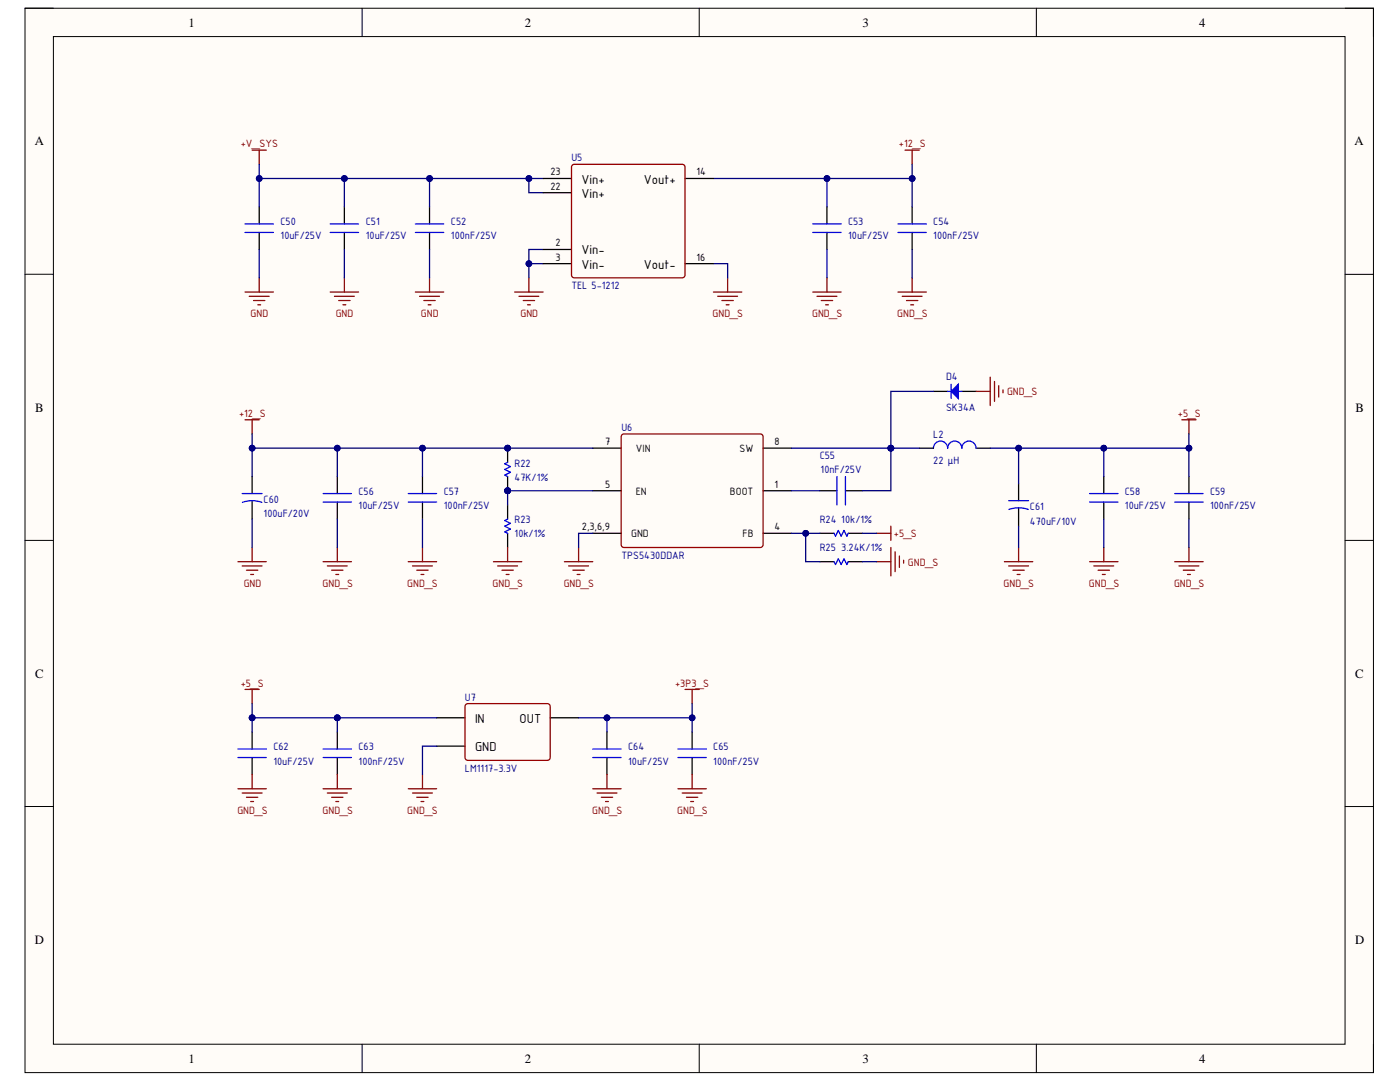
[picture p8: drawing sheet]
<svg xmlns="http://www.w3.org/2000/svg" width="279mm" height="216mm" viewBox="0 0 279 216" stroke-linecap="round" stroke-linejoin="round" font-family="sans-serif">
<defs><g id="words">
<g font-size="2.8">
<text x="116.1" y="39.4">Vin+</text>
<text x="116.1" y="36.6">Vin+</text>
<text x="128.5" y="36.6">Vout+</text>
<text x="116.1" y="50.7">Vin-</text>
<text x="116.1" y="53.6">Vin-</text>
<text x="128.5" y="53.6">Vout-</text>
<text x="94.8" y="149.8">GND</text>
<text x="94.8" y="144.2">IN</text>
<text x="103.7" y="144.2">OUT</text>
</g>
<g font-size="2.5">
<text x="37.6" y="5.3">1</text>
<text x="104.7" y="5.3">2</text>
<text x="172.1" y="5.3">3</text>
<text x="239.3" y="5.3">4</text>
<text x="6.9" y="29">A</text>
<text x="270.3" y="29">A</text>
<text x="7" y="82.1">B</text>
<text x="270.5" y="82.1">B</text>
<text x="7" y="135.2">C</text>
<text x="270.4" y="135.2">C</text>
<text x="6.9" y="188.3">D</text>
<text x="270.4" y="188.3">D</text>
<text x="37.6" y="212.1">1</text>
<text x="104.7" y="212.1">2</text>
<text x="172.1" y="212.1">3</text>
<text x="239.3" y="212.1">4</text>
</g>
<g font-size="2.3" fill="#800000">
<text x="48" y="29.3">+V_SYS</text>
<text x="179.4" y="29.3">+12_S</text>
<text x="50" y="63.3">GND</text>
<text x="67" y="63.3">GND</text>
<text x="84" y="63.3">GND</text>
<text x="103.9" y="63.3">GND</text>
<text x="142.2" y="63.3">GND_S</text>
<text x="162.1" y="63.3">GND_S</text>
<text x="179.1" y="63.3">GND_S</text>
<text x="47.7" y="83.1">+12_S</text>
<text x="201" y="78.9">GND_S</text>
<text x="235.1" y="83.1">+5_S</text>
<text x="178.4" y="107.2">+5_S</text>
<text x="181.2" y="112.9">GND_S</text>
<text x="48.6" y="117.1">GND</text>
<text x="64.4" y="117.1">GND_S</text>
<text x="81.3" y="117.1">GND_S</text>
<text x="98.3" y="117.1">GND_S</text>
<text x="112.5" y="117.1">GND_S</text>
<text x="200.3" y="117.1">GND_S</text>
<text x="217.3" y="117.1">GND_S</text>
<text x="234.3" y="117.1">GND_S</text>
<text x="48" y="137">+5_S</text>
<text x="134.7" y="137">+3P3_S</text>
<text x="47.4" y="162.4">GND_S</text>
<text x="64.4" y="162.4">GND_S</text>
<text x="81.3" y="162.4">GND_S</text>
<text x="118.2" y="162.4">GND_S</text>
<text x="135.2" y="162.4">GND_S</text>
</g>
<g font-size="2.3">
<text x="109.9" y="35">23</text>
<text x="139" y="35">14</text>
<text x="109.9" y="37.9">22</text>
<text x="110.9" y="49.1">2</text>
<text x="110.9" y="52">3</text>
<text x="139" y="52">16</text>
<text x="120.8" y="88.8">7</text>
<text x="154.5" y="88.8">8</text>
<text x="126.9" y="90.2">VIN</text>
<text x="147.6" y="90.2">SW</text>
<text x="120.8" y="97.3">5</text>
<text x="126.9" y="98.8">EN</text>
<text x="145.7" y="98.8">BOOT</text>
<text x="154.5" y="97.3">1</text>
<text x="116.1" y="105.8">2,3,6,9</text>
<text x="125.9" y="107.2">GND</text>
<text x="148.2" y="107.2">FB</text>
<text x="154.5" y="105.8">4</text>
</g>
<g font-size="2.3" fill="#000080">
<text x="114" y="32.2">U5</text>
<text x="56" y="44.9">C50</text>
<text x="56" y="47.8">10uF/25V</text>
<text x="73" y="44.9">C51</text>
<text x="73" y="47.8">10uF/25V</text>
<text x="90" y="44.9">C52</text>
<text x="90" y="47.8">100nF/25V</text>
<text x="169.3" y="44.9">C53</text>
<text x="169.3" y="47.8">10uF/25V</text>
<text x="186.3" y="44.9">C54</text>
<text x="186.3" y="47.8">100nF/25V</text>
<text x="114" y="57.7">TEL 5-1212</text>
<text x="188.8" y="75.8">D4</text>
<text x="188.8" y="82">SK34A</text>
<text x="124" y="86">U6</text>
<text x="186.3" y="87.4">L2</text>
<text x="102.7" y="93.1">R22</text>
<text x="102.7" y="95.9">47K/1%</text>
<text x="163.6" y="91.7">C55</text>
<text x="163.8" y="94.5">10nF/25V</text>
<text x="186.3" y="92.5">22 μH</text>
<text x="52.6" y="100.5">C60</text>
<text x="71.6" y="98.8">C56</text>
<text x="71.6" y="101.6">10uF/25V</text>
<text x="88.6" y="98.8">C57</text>
<text x="88.6" y="101.6">100nF/25V</text>
<text x="205.5" y="101.8">C61</text>
<text x="224.5" y="98.8">C58</text>
<text x="224.5" y="101.6">10uF/25V</text>
<text x="241.5" y="98.8">C59</text>
<text x="241.5" y="101.6">100nF/25V</text>
<text x="52.6" y="103.3">100uF/20V</text>
<text x="102.7" y="104.4">R23</text>
<text x="102.7" y="107.2">10k/1%</text>
<text x="163.6" y="104.4">R24</text>
<text x="167.9" y="104.4">10k/1%</text>
<text x="205.5" y="104.7">470uF/10V</text>
<text x="124" y="111.5">TPS5430DDAR</text>
<text x="163.6" y="110">R25</text>
<text x="167.9" y="110">3.24K/1%</text>
<text x="92.8" y="139.8">U7</text>
<text x="54.6" y="149.7">C62</text>
<text x="71.6" y="149.7">C63</text>
<text x="125.4" y="149.7">C64</text>
<text x="142.4" y="149.7">C65</text>
<text x="54.6" y="152.6">10uF/25V</text>
<text x="71.6" y="152.6">100nF/25V</text>
<text x="92.8" y="154">LM1117-3.3V</text>
<text x="125.4" y="152.6">10uF/25V</text>
<text x="142.4" y="152.6">100nF/25V</text>
</g>
</g></defs>
<path d="M5 1.6h269.1v212.4h-269.1z" fill-rule="evenodd" fill="#fffcf8"/>
<path d="M5 1.6h269.1v212.4h-269.1z" fill="none" stroke="#000" stroke-width=".2"/>
<path d="M10.7 7.3h257.7v201.1h-257.7z" fill-rule="evenodd" fill="#fffcf8"/>
<g fill="none" stroke="#000" stroke-width=".2">
<path d="M5 1.6h5.7M10.7 7.3h257.7v201.1h-257.7zM72.3 1.6v5.7M139.5 1.6v5.7M206.8 1.6v5.7M268.4 1.6h5.7v5.7M5 54.7h5.7M268.4 54.7h5.7M5 107.8h5.7M268.4 107.8h5.7M5 160.9h5.7M268.4 160.9h5.7"/>
<path d="M72.3 208.4v5.6M139.5 208.4v5.6M206.8 208.4v5.6M274.1 208.4v5.6"/>
</g>
<g fill="none" stroke="#000" stroke-width=".25">
<path d="M51.7 41.3v3.4M51.7 46.4v3.4M68.7 41.3v3.4M68.7 46.4v3.4M85.7 41.3v3.4M85.7 46.4v3.4M165 41.3v3.4M165 46.4v3.4M182 41.3v3.4M182 46.4v3.4M118.3 89.4h5.7M118.3 97.9h5.7"/>
<path d="M152.3 89.4h5.7M152.3 97.9h5.7M118.3 106.4h5.7M152.3 106.4h5.7"/>
</g>
<path d="M48.9 44.7h5.7M48.9 46.4h5.7M65.9 44.7h5.7M65.9 46.4h5.7M82.9 44.7h5.7M82.9 46.4h5.7M162.2 44.7h5.7M162.2 46.4h5.7M179.2 44.7h5.7M179.2 46.4h5.7" fill="none" stroke="#00f" stroke-width=".25"/>
<g fill="none" stroke="#800000" stroke-width=".25">
<path d="M50.3 30h2.8M51.7 30v2.8M180.6 30h2.9M182 30v2.8M48.9 58.3h5.7M49.7 59.1h4M50.6 60h2.3M51.7 55.4v2.9M65.9 58.3h5.7M66.7 59.1h4M67.6 60h2.3M68.7 55.4v2.9"/>
<path d="M82.9 58.3h5.7M83.7 59.1h4M84.6 60h2.3M85.7 55.4v2.9M102.7 58.3h5.7M103.6 59.1h3.9M104.4 60h2.3M105.6 55.4v2.9M142.4 58.3h5.6M143.2 59.1h4M144.1 60h2.2M145.2 55.4v2.9"/>
<path d="M162.2 58.3h5.7M163.1 59.1h3.9M163.9 60h2.3M165 55.4v2.9M179.2 58.3h5.7M180.1 59.1h3.9M180.9 60h2.3M182 55.4v2.9M51.4 60.8h.6M68.4 60.8h.6M85.4 60.8h.6M105.3 60.8h.5"/>
<path d="M144.9 60.8h.6M164.8 60.8h.5M181.8 60.8h.5M112.6 112.1h5.7M113.5 112.9h4M114.3 113.8h2.3M115.2 114.6h.6M115.5 109.2v2.9"/>
</g>
<path d="M124 86.9l.5-.3 27.5 .1 .3 .5-.1 21.8-.5 .2h-27.5l-.2-.5z" fill="none" stroke="#980000" stroke-width=".25"/>
<circle cx="101.3" cy="89.4" r=".57" fill="#000080"/>
<circle cx="101.3" cy="89.4" r=".57" fill="none" stroke="#000080" stroke-width=".2"/>
<circle cx="101.3" cy="97.9" r=".57" fill="#000080"/>
<circle cx="101.3" cy="97.9" r=".57" fill="none" stroke="#000080" stroke-width=".2"/>
<path d="M101.3 89.4v2.9" fill="none" stroke="#000" stroke-width=".25"/>
<circle cx="101.3" cy="89.4" r=".57" fill="#000080"/>
<circle cx="101.3" cy="89.4" r=".57" fill="none" stroke="#000080" stroke-width=".2"/>
<path d="M101.3 95.1v2.8" fill="none" stroke="#000" stroke-width=".25"/>
<circle cx="101.3" cy="97.9" r=".57" fill="#000080"/>
<circle cx="101.3" cy="97.9" r=".57" fill="none" stroke="#000080" stroke-width=".2"/>
<g fill="none" stroke="#00f" stroke-width=".25">
<path d="M48.3 98.5h4M64.5 98.5h5.6M81.5 98.5h5.6M101.3 92.3l-.6 .2 1.2 .6-1.2 .6 1.2 .5-1.2 .6 .6 .3M167 95.1v5.6M168.7 95.1v5.6M194.8 89.4a1.42 1.42 0 0 0-1.4-1.4 1.42 1.42 0 0 0-1.4 1.4 1.42 1.42 0 0 0-1.5-1.4 1.42 1.42 0 0 0-1.4 1.4 1.42 1.42 0 0 0-1.4-1.4 1.42 1.42 0 0 0-1.4 1.5M201.3 99.9h4M48.4 100.2l1.1-.2 1.1-.1 1.7 .3M64.5 100.2h5.6M81.5 100.2h5.6M101.3 103.6l-.6 .3 1.2 .5-1.2 .6 1.2 .6-1.2 .5 .6 .3"/>
<path d="M201.3 101.7l1.1-.3 1.2-.1 1.6 .4"/>
</g>
<g fill="none" stroke="#000" stroke-width=".25">
<path d="M186.3 78.1h2.8M192 78.1h2.8M50.3 95.1v3.4M50.3 99.9v3.7M67.3 95.1v3.4M84.3 95.1v3.4M163.6 97.9h3.4M168.7 97.9h3.4M183.5 89.4h2.8M194.8 89.4h2.8M203.3 96.5v3.4M67.3 100.2v3.4"/>
<path d="M84.3 100.2v3.4M101.3 100.7v2.9M101.3 106.4v2.8M203.3 101.3v3.7"/>
</g>
<g fill="none" stroke="#800000" stroke-width=".25">
<path d="M48.9 83.8h2.8M50.3 83.8v2.8M47.5 112.1h5.6M48.3 112.9h4M49.2 113.8h2.2M50 114.6h.6M50.3 109.2v2.9M64.5 112.1h5.6M65.3 112.9h4M66.2 113.8h2.2M67 114.6h.6M67.3 109.2v2.9"/>
<path d="M81.5 112.1h5.6M82.3 112.9h4M83.2 113.8h2.2M84 114.6h.6M84.3 109.2v2.9M98.5 112.1h5.6M99.3 112.9h4M100.2 113.8h2.2M101 114.6h.6M101.3 109.2v2.9M200.4 112.1h5.7M201.3 112.9h4"/>
<path d="M202.2 113.8h2.2M203 114.6h.6M203.3 109.2v2.9"/>
</g>
<path d="M189.8 78.1l1.4-1.4v2.8z" fill="#00f"/>
<path d="M189.1 78.1h2.9M189.8 78.1l1.4-1.4v2.8zM189.8 76.7v2.8M217.5 98.5h5.6M234.4 98.5h5.7M166.5 106.4l.2 .6 .6-1.2 .6 1.2 .5-1.2 .6 1.2 .3-.6M166.5 112.1l.2 .5 .6-1.1 .6 1.1 .5-1.1 .6 1.1 .3-.5M217.5 100.2h5.6M234.4 100.2h5.7" fill="none" stroke="#00f" stroke-width=".25"/>
<g fill="none" stroke="#800000" stroke-width=".25">
<path d="M194.8 78.1h2.8M197.6 75.3v5.6M198.5 76.1v4M199.3 77v2.2M200.2 77.8v.6M235.9 83.8h2.8M237.3 83.8v2.8M175 112.1h2.8M177.8 109.2v5.7M178.6 110.1v4M179.5 110.9v2.3M180.3 111.8v.6"/>
<path d="M217.5 112.1h5.6M218.3 112.9h4M219.2 113.8h2.2M220 114.6h.6M220.3 109.2v2.9M234.4 112.1h5.7M235.3 112.9h4M236.1 113.8h2.3M237 114.6h.6M237.3 109.2v2.9"/>
</g>
<path d="M220.3 95.1v3.4M237.3 95.1v3.4M163.6 106.4h2.9M163.6 112.1h2.9M169.3 106.4h2.8M169.3 112.1h2.8M220.3 100.2v3.4M237.3 100.2v3.4" fill="none" stroke="#000" stroke-width=".25"/>
<path d="M51.7 32.8v8.5" fill="none" stroke="#000080" stroke-width=".25"/>
<circle cx="51.7" cy="35.6" r=".57" fill="#000080"/>
<circle cx="51.7" cy="35.6" r=".57" fill="none" stroke="#000080" stroke-width=".2"/>
<path d="M51.7 35.6h34v5.7" fill="none" stroke="#000080" stroke-width=".25"/>
<circle cx="51.7" cy="35.6" r=".57" fill="#000080"/>
<circle cx="51.7" cy="35.6" r=".57" fill="none" stroke="#000080" stroke-width=".2"/>
<circle cx="68.7" cy="35.6" r=".57" fill="#000080"/>
<circle cx="68.7" cy="35.6" r=".57" fill="none" stroke="#000080" stroke-width=".2"/>
<circle cx="85.7" cy="35.6" r=".57" fill="#000080"/>
<circle cx="85.7" cy="35.6" r=".57" fill="none" stroke="#000080" stroke-width=".2"/>
<path d="M68.7 35.6v5.7" fill="none" stroke="#000080" stroke-width=".25"/>
<circle cx="68.7" cy="35.6" r=".57" fill="#000080"/>
<circle cx="68.7" cy="35.6" r=".57" fill="none" stroke="#000080" stroke-width=".2"/>
<path d="M85.7 35.6h22.7" fill="none" stroke="#000080" stroke-width=".25"/>
<circle cx="85.7" cy="35.6" r=".57" fill="#000080"/>
<circle cx="85.7" cy="35.6" r=".57" fill="none" stroke="#000080" stroke-width=".2"/>
<circle cx="105.6" cy="35.6" r=".57" fill="#000080"/>
<circle cx="105.6" cy="35.6" r=".57" fill="none" stroke="#000080" stroke-width=".2"/>
<path d="M105.6 35.6v2.8h2.8" fill="none" stroke="#000080" stroke-width=".25"/>
<circle cx="105.6" cy="35.6" r=".57" fill="#000080"/>
<circle cx="105.6" cy="35.6" r=".57" fill="none" stroke="#000080" stroke-width=".2"/>
<path d="M142.4 35.6h22.6v5.7" fill="none" stroke="#000080" stroke-width=".25"/>
<circle cx="165" cy="35.6" r=".57" fill="#000080"/>
<circle cx="165" cy="35.6" r=".57" fill="none" stroke="#000080" stroke-width=".2"/>
<path d="M108.4 49.8h-2.8v2.8h2.8M142.4 52.6h2.8v2.8" fill="none" stroke="#000080" stroke-width=".25"/>
<circle cx="105.6" cy="52.6" r=".57" fill="#000080"/>
<circle cx="105.6" cy="52.6" r=".57" fill="none" stroke="#000080" stroke-width=".2"/>
<path d="M105.6 52.6v2.8" fill="none" stroke="#000080" stroke-width=".25"/>
<circle cx="105.6" cy="52.6" r=".57" fill="#000080"/>
<circle cx="105.6" cy="52.6" r=".57" fill="none" stroke="#000080" stroke-width=".2"/>
<path d="M165 35.6h17v5.7M51.7 49.8v5.6M68.7 49.8v5.6M85.7 49.8v5.6M165 49.8v5.6M182 49.8v5.6" fill="none" stroke="#000080" stroke-width=".25"/>
<circle cx="182" cy="35.6" r=".57" fill="#000080"/>
<circle cx="182" cy="35.6" r=".57" fill="none" stroke="#000080" stroke-width=".2"/>
<circle cx="165" cy="35.6" r=".57" fill="#000080"/>
<circle cx="165" cy="35.6" r=".57" fill="none" stroke="#000080" stroke-width=".2"/>
<path d="M182 32.8v2.8" fill="none" stroke="#000080" stroke-width=".25"/>
<circle cx="182" cy="35.6" r=".57" fill="#000080"/>
<circle cx="182" cy="35.6" r=".57" fill="none" stroke="#000080" stroke-width=".2"/>
<path d="M101.3 97.9v2.8M118.3 106.4h-2.8v2.8" fill="none" stroke="#000080" stroke-width=".25"/>
<circle cx="101.3" cy="97.9" r=".57" fill="#000080"/>
<circle cx="101.3" cy="97.9" r=".57" fill="none" stroke="#000080" stroke-width=".2"/>
<path d="M101.3 97.9h17" fill="none" stroke="#000080" stroke-width=".25"/>
<circle cx="101.3" cy="97.9" r=".57" fill="#000080"/>
<circle cx="101.3" cy="97.9" r=".57" fill="none" stroke="#000080" stroke-width=".2"/>
<path d="M84.3 89.4h34M67.3 103.6v5.6M84.3 103.6v5.6" fill="none" stroke="#000080" stroke-width=".25"/>
<circle cx="101.3" cy="89.4" r=".57" fill="#000080"/>
<circle cx="101.3" cy="89.4" r=".57" fill="none" stroke="#000080" stroke-width=".2"/>
<circle cx="84.3" cy="89.4" r=".57" fill="#000080"/>
<circle cx="84.3" cy="89.4" r=".57" fill="none" stroke="#000080" stroke-width=".2"/>
<path d="M67.3 95.1v-5.7h17v5.7" fill="none" stroke="#000080" stroke-width=".25"/>
<circle cx="67.3" cy="89.4" r=".57" fill="#000080"/>
<circle cx="67.3" cy="89.4" r=".57" fill="none" stroke="#000080" stroke-width=".2"/>
<circle cx="84.3" cy="89.4" r=".57" fill="#000080"/>
<circle cx="84.3" cy="89.4" r=".57" fill="none" stroke="#000080" stroke-width=".2"/>
<path d="M50.3 86.6v2.8h17" fill="none" stroke="#000080" stroke-width=".25"/>
<circle cx="50.3" cy="89.4" r=".57" fill="#000080"/>
<circle cx="50.3" cy="89.4" r=".57" fill="none" stroke="#000080" stroke-width=".2"/>
<circle cx="67.3" cy="89.4" r=".57" fill="#000080"/>
<circle cx="67.3" cy="89.4" r=".57" fill="none" stroke="#000080" stroke-width=".2"/>
<path d="M158 97.9h5.6M158 89.4h19.8" fill="none" stroke="#000080" stroke-width=".25"/>
<circle cx="177.8" cy="89.4" r=".57" fill="#000080"/>
<circle cx="177.8" cy="89.4" r=".57" fill="none" stroke="#000080" stroke-width=".2"/>
<path d="M177.8 89.4v8.5h-5.7" fill="none" stroke="#000080" stroke-width=".25"/>
<circle cx="177.8" cy="89.4" r=".57" fill="#000080"/>
<circle cx="177.8" cy="89.4" r=".57" fill="none" stroke="#000080" stroke-width=".2"/>
<path d="M177.8 89.4h5.7" fill="none" stroke="#000080" stroke-width=".25"/>
<circle cx="177.8" cy="89.4" r=".57" fill="#000080"/>
<circle cx="177.8" cy="89.4" r=".57" fill="none" stroke="#000080" stroke-width=".2"/>
<path d="M50.3 89.4v5.7M50.3 103.6v5.6" fill="none" stroke="#000080" stroke-width=".25"/>
<circle cx="50.3" cy="89.4" r=".57" fill="#000080"/>
<circle cx="50.3" cy="89.4" r=".57" fill="none" stroke="#000080" stroke-width=".2"/>
<path d="M197.6 89.4h5.7v7.1" fill="none" stroke="#000080" stroke-width=".25"/>
<circle cx="203.3" cy="89.4" r=".56" fill="#000080"/>
<circle cx="203.3" cy="89.4" r=".56" fill="none" stroke="#000080" stroke-width=".2"/>
<path d="M186.3 78.1h-8.5v11.3M203.3 105v4.2" fill="none" stroke="#000080" stroke-width=".25"/>
<circle cx="177.8" cy="89.4" r=".57" fill="#000080"/>
<circle cx="177.8" cy="89.4" r=".57" fill="none" stroke="#000080" stroke-width=".2"/>
<path d="M158 106.4h5.6" fill="none" stroke="#000080" stroke-width=".25"/>
<circle cx="160.8" cy="106.4" r=".57" fill="#000080"/>
<circle cx="160.8" cy="106.4" r=".57" fill="none" stroke="#000080" stroke-width=".2"/>
<path d="M160.8 106.4v5.7h2.8" fill="none" stroke="#000080" stroke-width=".25"/>
<circle cx="160.8" cy="106.4" r=".57" fill="#000080"/>
<circle cx="160.8" cy="106.4" r=".57" fill="none" stroke="#000080" stroke-width=".2"/>
<path d="M220.3 89.4h17v5.7M172.1 112.1h2.9M220.3 103.6v5.6M237.3 103.6v5.6" fill="none" stroke="#000080" stroke-width=".25"/>
<circle cx="237.3" cy="89.4" r=".56" fill="#000080"/>
<circle cx="237.3" cy="89.4" r=".56" fill="none" stroke="#000080" stroke-width=".2"/>
<circle cx="220.3" cy="89.4" r=".57" fill="#000080"/>
<circle cx="220.3" cy="89.4" r=".57" fill="none" stroke="#000080" stroke-width=".2"/>
<path d="M203.3 89.4h17v5.7" fill="none" stroke="#000080" stroke-width=".25"/>
<circle cx="220.3" cy="89.4" r=".57" fill="#000080"/>
<circle cx="220.3" cy="89.4" r=".57" fill="none" stroke="#000080" stroke-width=".2"/>
<circle cx="203.3" cy="89.4" r=".56" fill="#000080"/>
<circle cx="203.3" cy="89.4" r=".56" fill="none" stroke="#000080" stroke-width=".2"/>
<path d="M237.3 86.6v2.8" fill="none" stroke="#000080" stroke-width=".25"/>
<circle cx="237.3" cy="89.4" r=".56" fill="#000080"/>
<circle cx="237.3" cy="89.4" r=".56" fill="none" stroke="#000080" stroke-width=".2"/>
<path d="M50.3 146.1v3.4M50.3 151.2v3.4M67.3 146.1v3.4M67.3 151.2v3.4M87.1 148.9h5.7M87.1 143.2h5.7M109.8 143.2h5.7M121.1 146.1v3.4M121.1 151.2v3.4M138.1 146.1v3.4M138.1 151.2v3.4" fill="none" stroke="#000" stroke-width=".25"/>
<path d="M92.9 140.7l.5-.3 16.1 .1 .3 .5-.1 10.4-.5 .3-16.1-.1-.3-.4z" fill="none" stroke="#980000" stroke-width=".25"/>
<path d="M47.5 149.5h5.6M47.5 151.2h5.6M64.5 149.5h5.6M64.5 151.2h5.6M118.3 149.5h5.7M118.3 151.2h5.7M135.3 149.5h5.7M135.3 151.2h5.7" fill="none" stroke="#00f" stroke-width=".25"/>
<g fill="none" stroke="#800000" stroke-width=".25">
<path d="M48.9 137.6h2.8M50.3 137.6v2.8M136.7 137.6h2.8M138.1 137.6v2.8M47.5 157.4h5.6M48.3 158.2h4M49.2 159.1h2.2M50 159.9h.6M50.3 154.6v2.8M64.5 157.4h5.6M65.3 158.2h4M66.2 159.1h2.2"/>
<path d="M67 159.9h.6M67.3 154.6v2.8M81.5 157.4h5.6M82.3 158.2h4M83.2 159.1h2.2M84 159.9h.6M84.3 154.6v2.8M118.3 157.4h5.7M119.2 158.2h3.9M120 159.1h2.3M120.9 159.9h.5M121.1 154.6v2.8"/>
<path d="M135.3 157.4h5.7M136.1 158.2h4M137 159.1h2.3M137.8 159.9h.6M138.1 154.6v2.8"/>
</g>
<path d="M50.3 143.2h17M87.1 148.9h-2.8v5.7" fill="none" stroke="#000080" stroke-width=".25"/>
<circle cx="50.3" cy="143.2" r=".57" fill="#000080"/>
<circle cx="50.3" cy="143.2" r=".57" fill="none" stroke="#000080" stroke-width=".2"/>
<circle cx="67.3" cy="143.2" r=".57" fill="#000080"/>
<circle cx="67.3" cy="143.2" r=".57" fill="none" stroke="#000080" stroke-width=".2"/>
<path d="M67.3 143.2v2.9" fill="none" stroke="#000080" stroke-width=".25"/>
<circle cx="67.3" cy="143.2" r=".57" fill="#000080"/>
<circle cx="67.3" cy="143.2" r=".57" fill="none" stroke="#000080" stroke-width=".2"/>
<path d="M67.3 143.2h19.8" fill="none" stroke="#000080" stroke-width=".25"/>
<circle cx="67.3" cy="143.2" r=".57" fill="#000080"/>
<circle cx="67.3" cy="143.2" r=".57" fill="none" stroke="#000080" stroke-width=".2"/>
<path d="M50.3 143.2v2.9" fill="none" stroke="#000080" stroke-width=".25"/>
<circle cx="50.3" cy="143.2" r=".57" fill="#000080"/>
<circle cx="50.3" cy="143.2" r=".57" fill="none" stroke="#000080" stroke-width=".2"/>
<path d="M121.1 146.1v-2.9h17v2.9" fill="none" stroke="#000080" stroke-width=".25"/>
<circle cx="121.1" cy="143.2" r=".57" fill="#000080"/>
<circle cx="121.1" cy="143.2" r=".57" fill="none" stroke="#000080" stroke-width=".2"/>
<circle cx="138.1" cy="143.2" r=".57" fill="#000080"/>
<circle cx="138.1" cy="143.2" r=".57" fill="none" stroke="#000080" stroke-width=".2"/>
<path d="M115.5 143.2h5.6" fill="none" stroke="#000080" stroke-width=".25"/>
<circle cx="121.1" cy="143.2" r=".57" fill="#000080"/>
<circle cx="121.1" cy="143.2" r=".57" fill="none" stroke="#000080" stroke-width=".2"/>
<path d="M50.3 140.4v2.8" fill="none" stroke="#000080" stroke-width=".25"/>
<circle cx="50.3" cy="143.2" r=".57" fill="#000080"/>
<circle cx="50.3" cy="143.2" r=".57" fill="none" stroke="#000080" stroke-width=".2"/>
<path d="M138.1 140.4v2.8" fill="none" stroke="#000080" stroke-width=".25"/>
<circle cx="138.1" cy="143.2" r=".57" fill="#000080"/>
<circle cx="138.1" cy="143.2" r=".57" fill="none" stroke="#000080" stroke-width=".2"/>
<path d="M175 106.4h2.8M177.8 105v2.8" fill="none" stroke="#800000" stroke-width=".25"/>
<path d="M172.1 106.4h2.9" fill="none" stroke="#000080" stroke-width=".25"/>
<path d="M108.4 38.4h5.7M108.4 35.6h5.7M136.7 35.6h5.7M108.4 49.8h5.7M108.4 52.6h5.7M136.7 52.6h5.7" fill="none" stroke="#000" stroke-width=".25"/>
<path d="M114.1 33.1l.5-.3 21.8 .1 .3 .5-.1 21.8-.5 .2h-21.8l-.2-.5z" fill="none" stroke="#980000" stroke-width=".25"/>
<use href="#words"/>
</svg>
